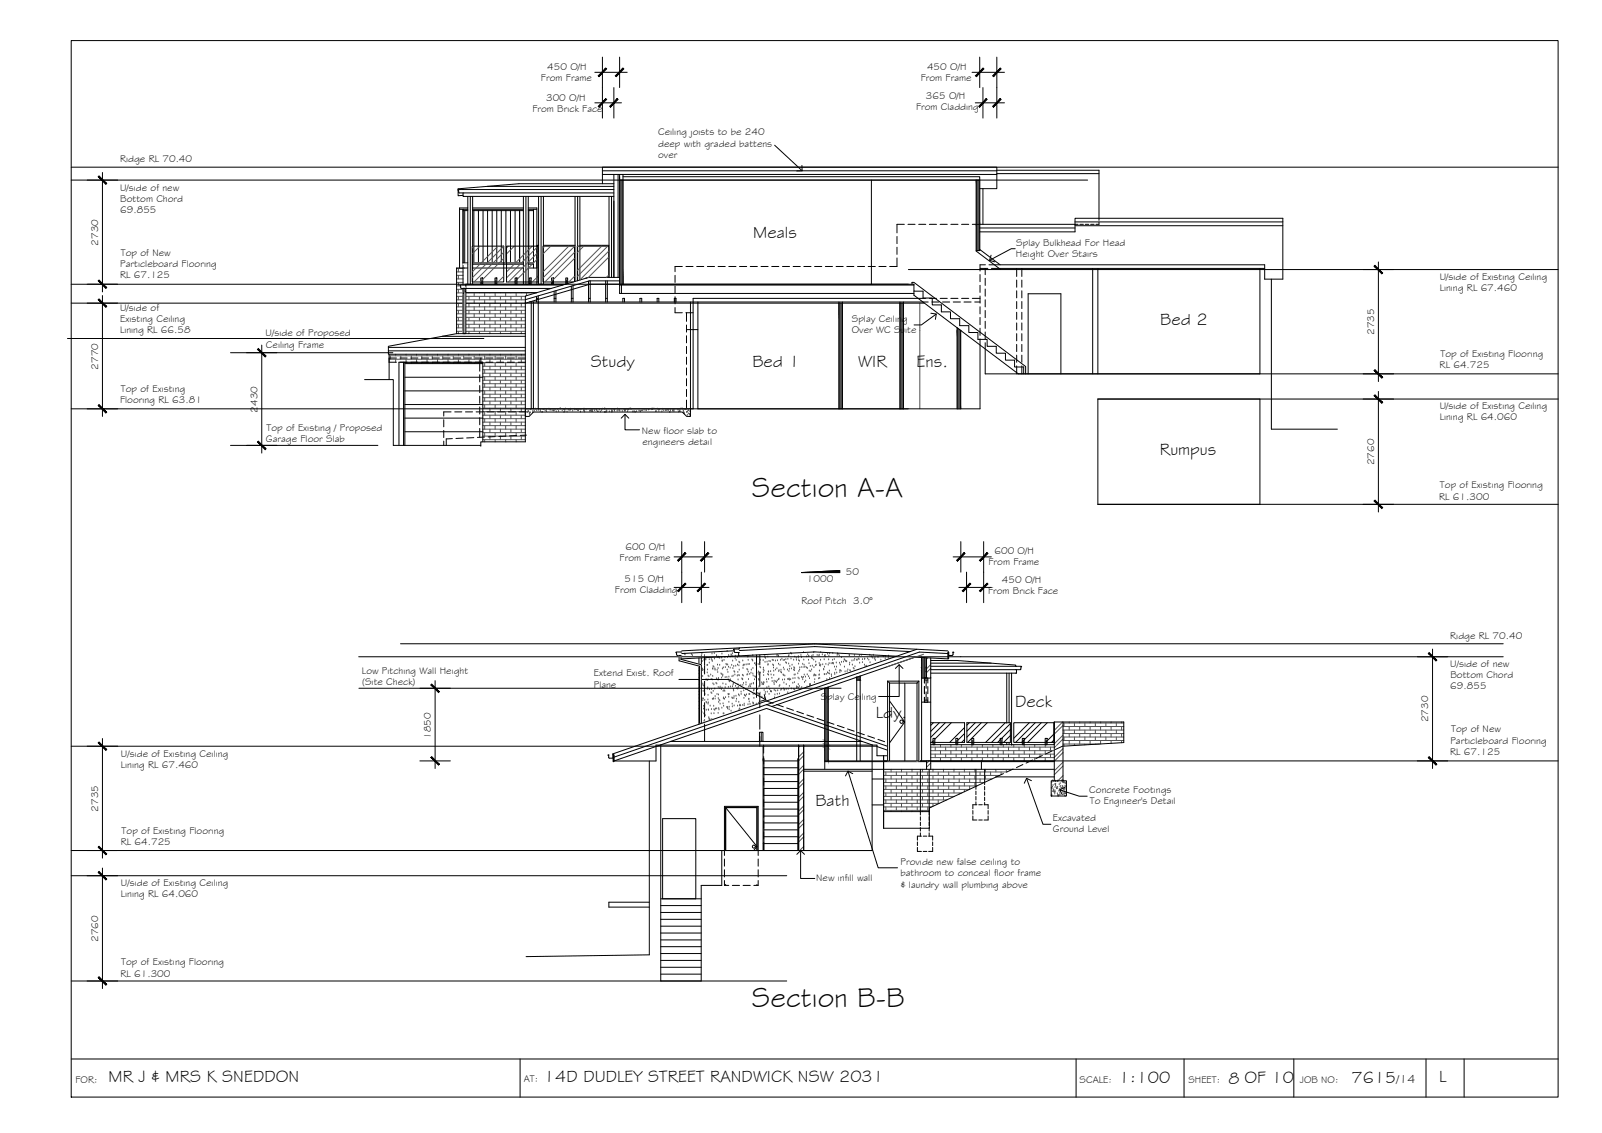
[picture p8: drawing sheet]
<svg xmlns="http://www.w3.org/2000/svg" width="420mm" height="297mm" viewBox="0 0 420 297" stroke-linecap="round" stroke-linejoin="round" font-family="sans-serif">
<defs><g id="words">
<g font-size="7.5">
<text x="197.2" y="130.2">Section A-A</text>
<text x="197.2" y="264.1">Section B-B</text>
</g>
<g font-size="4.5">
<text x="197.5" y="62.5">Meals</text>
<text x="304.3" y="85.2">Bed 2</text>
<text x="154.9" y="96.1">Study</text>
<text x="197.3" y="96.1">Bed 1</text>
<text x="225.1" y="96.1">WIR</text>
<text x="240.4" y="96.1">Ens.</text>
<text x="304.2" y="119.2">Rumpus</text>
<text x="266.2" y="185.4">Deck</text>
<text x="229.7" y="188.3">Ldy.</text>
<text x="213.9" y="211.3">Bath</text>
<text x="28.5" y="283.7">MR J &amp; MRS K SNEDDON</text>
<text x="142.6" y="283.7">14D DUDLEY STREET RANDWICK NSW 2031</text>
<text x="293.4" y="284">1:100</text>
<text x="322.2" y="284.2">8 OF 10</text>
<text x="354.5" y="283.8">7615</text>
<text x="377.4" y="283.8">L</text>
</g>
<text font-size="3.2" x="366.3" y="283.8">/14</text>
<g font-size="2.6">
<text x="141.9" y="21.3">From Frame</text>
<text x="143.5" y="18.4">450 O/H</text>
<text x="241.5" y="21.3">From Frame</text>
<text x="243.1" y="18.4">450 O/H</text>
<text x="139.6" y="29.3">From Brick Face</text>
<text x="143.2" y="26.4">300 O/H</text>
<text x="240.2" y="28.9">From Cladding</text>
<text x="242.8" y="26">365 O/H</text>
<text x="172.6" y="35.5">Ceiling joists to be 240</text>
<text x="172.6" y="38.4">deep with graded battens</text>
<text x="172.6" y="41.3">over</text>
<text x="31.5" y="42.3">Ridge RL 70.40</text>
<text x="31.5" y="49.9">U/side of new</text>
<text x="31.5" y="52.9">Bottom Chord</text>
<text x="31.5" y="55.8">69.855</text>
<text x="25.7" y="64.4" transform="rotate(-90 25.7 64.4)">2730</text>
<text x="266.5" y="64.4">Splay Bulkhead For Head</text>
<text x="31.5" y="70">Particleboard Flooring</text>
<text x="31.7" y="67">Top of New</text>
<text x="266.4" y="67.3">Height Over Stairs</text>
<text x="31.5" y="72.9">RL 67.125</text>
<text x="377.6" y="73.4">U/side of Existing Ceiling</text>
<text x="377.6" y="76.3">Lining RL 67.460</text>
<text x="31.5" y="81.5">U/side of</text>
<text x="31.5" y="87.4">Lining RL 66.58</text>
<text x="31.5" y="84.5">Existing Ceiling</text>
<text x="69.7" y="88.2">U/side of Proposed</text>
<text x="223.4" y="87.3">Over WC Suite</text>
<text x="223.4" y="84.4">Splay Ceiling</text>
<text x="360.4" y="87.8" transform="rotate(-90 360.4 87.8)">2735</text>
<text x="69.8" y="91.2">Ceiling Frame</text>
<text x="377.8" y="93.5">Top of Existing Flooring</text>
<text x="25.7" y="96.9" transform="rotate(-90 25.7 96.9)">2770</text>
<text x="377.6" y="96.4">RL 64.725</text>
<text x="31.5" y="105.7">Flooring RL 63.81</text>
<text x="31.7" y="102.8">Top of Existing</text>
<text x="377.6" y="107.3">U/side of Existing Ceiling</text>
<text x="67.6" y="108.2" transform="rotate(-90 67.6 108.2)">2430</text>
<text x="69.9" y="113">Top of Existing / Proposed</text>
<text x="168.4" y="113.7">New floor slab to</text>
<text x="377.6" y="110.2">Lining RL 64.060</text>
<text x="69.8" y="115.9">Garage Floor Slab</text>
<text x="168.5" y="116.6">engineers detail</text>
<text x="360.4" y="122" transform="rotate(-90 360.4 122)">2760</text>
<text x="377.5" y="131">RL 61.300</text>
<text x="377.7" y="128.1">Top of Existing Flooring</text>
<text x="162.5" y="147.1">From Frame</text>
<text x="164.1" y="144.2">600 O/H</text>
<text x="259.2" y="148.2">From Frame</text>
<text x="260.8" y="145.3">600 O/H</text>
<text x="161.3" y="155.6">From Cladding</text>
<text x="163.8" y="152.6">515 O/H</text>
<text x="211.6" y="152.7">1000</text>
<text x="221.9" y="150.7">50</text>
<text x="259.1" y="155.7">From Brick Face</text>
<text x="262.8" y="152.8">450 O/H</text>
<text x="210.2" y="158.5">Roof Pitch 3.0°</text>
<text x="380.4" y="167.5">Ridge RL 70.40</text>
<text x="94.9" y="176.6">Low Pitching Wall Height</text>
<text x="95" y="179.5">(Site Check)</text>
<text x="155.7" y="177.3">Extend Exist. Roof</text>
<text x="380.4" y="174.9">U/side of new</text>
<text x="380.4" y="177.8">Bottom Chord</text>
<text x="155.8" y="180.3">Plane</text>
<text x="215.3" y="183.4">Splay Ceiling</text>
<text x="380.4" y="180.7">69.855</text>
<text x="374.6" y="189.4" transform="rotate(-90 374.6 189.4)">2730</text>
<text x="113" y="193.8" transform="rotate(-90 113 193.8)">1850</text>
<text x="380.4" y="197.8">RL 67.125</text>
<text x="380.4" y="194.9">Particleboard Flooring</text>
<text x="380.6" y="192">Top of New</text>
<text x="31.7" y="201.3">Lining RL 67.460</text>
<text x="31.7" y="198.4">U/side of Existing Ceiling</text>
<text x="285.7" y="207.8">Concrete Footings</text>
<text x="25.7" y="212.8" transform="rotate(-90 25.7 212.8)">2735</text>
<text x="276.1" y="215.2">Excavated</text>
<text x="285.8" y="210.7">To Engineer's Detail</text>
<text x="31.7" y="221.5">RL 64.725</text>
<text x="31.9" y="218.5">Top of Existing Flooring</text>
<text x="276.2" y="218.1">Ground Level</text>
<text x="236.2" y="226.8">Provide new false ceiling to</text>
<text x="31.7" y="232.4">U/side of Existing Ceiling</text>
<text x="214.1" y="231">New infill wall</text>
<text x="236.2" y="229.8">bathroom to conceal floor frame</text>
<text x="236.2" y="232.7">&amp; laundry wall plumbing above</text>
<text x="31.7" y="235.3">Lining RL 64.060</text>
<text x="25.7" y="246.9" transform="rotate(-90 25.7 246.9)">2760</text>
<text x="31.6" y="256">RL 61.300</text>
<text x="31.8" y="253.1">Top of Existing Flooring</text>
<text x="19.8" y="283.8">FOR:</text>
<text x="137.4" y="283.7">AT:</text>
<text x="283.1" y="284">SCALE:</text>
<text x="311.7" y="284">SHEET:</text>
<text x="340.9" y="284">JOB NO:</text>
</g>
</g></defs>
<!-- layer: HATCH -->
<g fill="none" stroke="#545454" stroke-width=".26">
<path d="M119.7 70.4h1.7M119.7 71.3h1.7M119.7 72.2h1.7M119.7 73.1h1.7M119.7 74h1.7M119.7 74.9h1.1M119.7 75.9h1.7M119.7 76.8h1.7M119.7 77.7h1.7M119.7 78.6h1.7M119.7 79.5h1.7M120.2 70.4v.9"/>
<path d="M120.2 72.2v.9M120.2 74v.9M120.2 75.9v.9M120.2 77.7v.9M120.2 79.5v.9M122.2 76.8h18.4M122.2 77.7h15.6M122.2 78.6h15.6M122.2 79.5h15.6M123 76.7v.1M123 77.7v.9M123 79.5v.9"/>
<path d="M124.3 64.5l-.4 .5M124.4 78.6v.9M124.4 76.8v.9M125.7 76.7v.1M125.7 77.7v.9M125.7 79.5v.9M125.9 64.5l-2 2.1M127.1 78.6v.9M127.1 76.8v.9M128.5 76.7v.1M128.5 77.7v.9M128.5 79.5v.9"/>
<path d="M129.9 78.6v.9M129.9 76.8v.9M130.6 64.5l-6.7 6.8M131.2 76.7v.1M131.2 77.7v.9M131.2 79.5v.9M132.1 72.4l-1.5 1.5M132.1 64.6l-8.2 8.2M132.1 66.2l-7.8 7.7M132.1 67.7l-6.2 6.2M132.6 78.6v.9M132.6 76.8v.9"/>
<path d="M133.3 64.5l-.5 .5M134 76.7v.1M134 77.7v.9M134 79.5v.9M134.9 64.5l-2.1 2.1M135.4 78.6v.9M135.4 76.8v.9M136.7 76.7v.1M136.7 77.7v.9M136.7 79.5v.9M138.1 76.8v.7M139.5 76.7v.1"/>
<path d="M139.6 64.5l-6.8 6.8M141.1 72.4l-1.5 1.5M141.1 64.6l-8.3 8.2M141.1 66.2l-7.8 7.7M141.1 67.7l-6.2 6.2M142.9 64.5l-.5 .5M144.4 64.5l-2 2.1M149.2 64.5l-6.8 6.8M150.7 72.4l-1.5 1.5M150.7 64.6l-8.3 8.2M150.7 66.2l-7.8 7.7M150.7 67.7l-6.2 6.2"/>
<path d="M151.5 64.5l-.1 .1M153.1 64.5l-1.7 1.7M157.8 64.5l-6.4 6.4M159.4 64.5l-8 8M159.7 72.1l-.7 .6M159.7 65.8l-7.7 7.6M159.7 67.4l-5.4 5.4M102.1 94.2h35.7M102.1 93.3h35.7M102.4 93.3v.9M103.8 92.9v.4M103.8 94.2v.8"/>
<path d="M105.1 93.3v.9M105.8 95.1h32M106.5 92.9v.4M106.5 94.2v.9M107.9 93.3v.9M107.9 95.1v.2M109.2 92.9v.4M109.2 94.2v.9M110.6 93.3v.9M110.6 95.1v.2M112 92.9v.4M112 94.2v.9"/>
<path d="M113.4 93.3v.9M113.4 95.1v.2M114.8 92.9v.4M114.8 94.2v.9M116.1 93.3v.9M116.1 95.1v.2M117.5 92.9v.4M117.5 94.2v.9M118.9 93.3v.9M118.9 95.1v.2M119.7 80.4h1.7M119.7 81.4h1.7"/>
<path d="M119.7 82.3h1.7M119.7 83.2h1.7M119.7 84.1h1.7M119.7 85h1.7M119.7 86h1.7M119.7 86.9h1.7M120.2 81.4v.9M120.2 83.2v.9M120.2 85v1M120.2 86.9v.6M120.2 92.9v.4M120.2 94.2v.9"/>
<path d="M121.6 93.3v.9M121.6 95.1v.2M122.2 80.4h15.6M122.2 81.4h15.6M122.2 82.3h15.6M122.2 83.2h15.6M122.2 84.1h15.6M122.2 85h15.6M122.2 86h15.6M122.2 86.9h15.5M123 81.4v.9M123 83.2v.9"/>
<path d="M123 85v1M123 86.9v.6M123 92.9v.4M123 94.2v.9M124.4 93.3v.9M124.4 80.4v1M124.4 82.3v.9M124.4 84.1v.9M124.4 86v.9M124.4 95.1v.2M125.7 81.4v.9M125.7 83.2v.9"/>
<path d="M125.7 85v1M125.7 86.9v.6M125.7 92.9v.4M125.7 94.2v.9M126.6 96h11.2M126.6 96.9h11.2M126.6 97.8h11.2M126.6 98.8h11.2M126.6 99.7h11.2M127.1 80.4v1M127.1 82.3v.9M127.1 84.1v.9"/>
<path d="M127.1 86v.9M127.1 93.3v.9M127.1 95.1v.9M127.1 96.9v.9M127.1 98.8v.9M128.5 81.4v.9M128.5 83.2v.9M128.5 85v1M128.5 86.9v.6M128.5 92.9v.4M128.5 94.2v.9M128.5 96v.9"/>
<path d="M128.5 97.8v1M128.5 99.7v.9M129.9 80.4v1M129.9 82.3v.9M129.9 84.1v.9M129.9 86v.9M129.9 93.3v.9M129.9 95.1v.9M129.9 96.9v.9M129.9 98.8v.9M131.2 81.4v.9M131.2 83.2v.9"/>
<path d="M131.2 85v1M131.2 86.9v.6M131.2 92.9v.4M131.2 94.2v.9M131.2 96v.9M131.2 97.8v1M131.2 99.7v.9M132.6 80.4v1M132.6 82.3v.9M132.6 84.1v.9M132.6 86v.9M132.6 93.3v.9"/>
<path d="M132.6 95.1v.9M132.6 96.9v.9M132.6 98.8v.9M134 81.4v.9M134 83.2v.9M134 85v1M134 86.9v.6M134 92.9v.4M134 94.2v.9M134 96v.9M134 97.8v1M134 99.7v.9"/>
<path d="M135.4 80.4v1M135.4 82.3v.9M135.4 84.1v.9M135.4 86v.9M135.4 93.3v.9M135.4 95.1v.9M135.4 96.9v.9M135.4 98.8v.9M136.7 81.4v.9M136.7 83.2v.9M136.7 85v1M136.7 86.9v.6"/>
<path d="M136.7 92.9v.4M136.7 94.2v.9M136.7 96v.9M136.7 97.8v1M136.7 99.7v.9M126.6 114.3h11.2M126.6 100.6h11.2M126.6 101.5h11.2M126.6 102.4h11.2M126.6 103.3h11.2M126.6 104.3h11.2M126.6 105.2h11.2"/>
<path d="M126.6 106.1h11.2M126.6 107h11.2M126.6 107.9h11.2M126.6 108.9h11.2M126.6 109.8h11.2M126.6 110.7h11.2M126.6 111.6h11.2M126.6 112.5h11.2M126.6 113.4h11.2M126.6 115.3h11.2M127.1 100.6v.9M127.1 102.4v.9"/>
<path d="M127.1 104.3v.9M127.1 106.1v.9M127.1 107.9v1M127.1 109.8v.9M127.1 111.6v.9M127.1 113.4v.9M127.1 115.3v.5M128.5 107v.9M128.5 101.5v.9M128.5 103.3v1M128.5 105.2v.9M128.5 108.9v.9"/>
<path d="M128.5 110.7v.9M128.5 112.5v.9M128.5 114.3v1M129.9 100.6v.9M129.9 102.4v.9M129.9 104.3v.9M129.9 106.1v.9M129.9 107.9v1M129.9 109.8v.9M129.9 111.6v.9M129.9 113.4v.9M129.9 115.3v.5"/>
<path d="M131.2 107v.9M131.2 101.5v.9M131.2 103.3v1M131.2 105.2v.9M131.2 108.9v.9M131.2 110.7v.9M131.2 112.5v.9M131.2 114.3v1M132.6 114.3h.1M132.6 100.6v.9M132.6 102.4v.9M132.6 104.3v.9"/>
<path d="M132.6 106.1v.9M132.6 107.9v1M132.6 109.8v.9M132.6 111.6v.9M132.6 113.4v.9M132.6 115.3v.5M134 107v.9M134 101.5v.9M134 103.3v1M134 105.2v.9M134 108.9v.9M134 110.7v.9"/>
<path d="M134 112.5v.9M134 114.3v1M135.4 100.6v.9M135.4 102.4v.9M135.4 104.3v.9M135.4 106.1v.9M135.4 107.9v1M135.4 109.8v.9M135.4 111.6v.9M135.4 113.4v.9M135.4 115.3v.5M136.7 107v.9"/>
<path d="M136.7 101.5v.9M136.7 103.3v1M136.7 105.2v.9M136.7 108.9v.9M136.7 110.7v.9M136.7 112.5v.9M136.7 114.3v1M137.8 108.4h.1M137.8 107.6h.1M137.8 109h.1M138.3 108.1h.1M138.5 107.8l.1-.1z"/>
<path d="M138.5 108h.1M138.8 108.5h.1M138.9 108.7h.1M138.9 108l.1 .2h-.2zM139.1 108.3h.1M139.1 107.4h.1M139.7 108.2h.1M139.7 107.8h.1M140.1 107.8h.1M140.4 107.2h.1M140.8 107.7h.1M141.2 107.6h.1"/>
<path d="M141.7 107.9h.1M141.7 107.6h.1M142.2 108h.1M142.4 107.2h.2M142.7 107.3h.1M143 107.7h.1M143.3 107.4h.1M143.3 107.9h.1M144 107.3h.1M144.2 107.2h.2M144.3 107.6h.1M144.8 107.6h.1"/>
<path d="M145.1 107.7l.2-.2v.2zM145.6 107.4h.1M145.9 107.9h.1M146.3 107.4h.1M146.5 107.9h.1M146.9 107.2h.1M147.5 107.7h.1M147.8 108l.2-.1v.1M147.9 107.4l.2-.1zM148.2 107.9h.1M148.3 107.2h.1M148.7 108h.1"/>
<path d="M149.1 107.5h.1M149.5 107.7h.1M149.5 107.2h.1M149.7 107.3h.1M149.7 107.4h.1M150.2 107.8h.1M150.7 107.3h.1M150.8 107.5h.1M151 107.4h.1M151.3 107.2l-.1 .2zM151.5 107.6l.2-.1zM151.7 107.5h.1"/>
<path d="M152.1 107.4h.1M152.2 108h.1M152.4 107.4h.1M153.2 107.3h.1M153.2 107.4v.2l-.1-.1zM153.2 107.9h.1M153.3 108h.1M153.7 107.5h.1M154.7 107.8h.1M154.8 107.7h.1M155 107.6l-.1 .1zM155.1 107.5h.1"/>
<path d="M155.2 107.8l.2-.1-.1 .2zM155.4 107.6h.1M155.9 107.7h.1M156.4 107.5h.1M156.4 107.6h.1M156.8 107.7l-.1 .2zM157.3 107.5h.1M157.5 108h.1M157.8 107.6h.1M158 107.3h.1M158.6 107.3h.1M158.6 107.2h.1"/>
<path d="M158.6 107.9l-.1 .1 .2-.1M158.8 108l.2-.1zM159 107.8h.1M159.1 107.7h.1M159.8 108h.1M160.5 108h.1M160.5 107.5h.1M160.5 107.8h.1M161 107.2l.2 .1v-.1M161.1 107.8h.1M161.2 107.8h.1M161.8 107.8h.1"/>
<path d="M162 107.2h.1M162.1 107.6h.1M162.4 107.6h.1M162.6 107.8h.1M163.2 107.9h.1M163.7 107.4h.1M163.9 107.5v.3l-.2-.1zM164 107.6h.1M164.4 107.3h.1M164.6 107.9h.1M164.6 107.4l.2-.1zM165 107.2h.1"/>
<path d="M165.3 107.2h.1M165.5 107.3h.1M165.9 108h.1M166.3 108h.1M166.3 107.9h.1M166.5 108h.2M166.9 107.9h.1M167.6 107.8h.1M167.9 107.8h.1M168 107.9h.1M168.3 107.6l.2-.1-.1 .2zM168.9 107.6h.1"/>
<path d="M169.5 107.6h.1M169.5 107.7h.1M170.1 107.5h.1M170.2 107.4h.1M170.9 107.4h.1M171 107.2h.1M171.1 107.4h.1M171.5 107.2h.1M171.9 107.8l.2-.1zM172.4 107.3h.1M172.8 107.9h.1M172.9 107.2l-.2 .2 .2-.2"/>
<path d="M173.6 107.9h.1M173.7 107.3h.1M174.1 107.7h.1M174.7 107.4l-.1 .1zM175.1 107.4h.1M175.2 107.7h.1M175.4 107.5h.1M175.6 108h.1M175.8 107.6h.1M176.5 107.4h.1M176.5 107.6l-.1 .1zM176.7 107.4h.1"/>
<path d="M176.8 107.9h.1M176.8 107.5h.1M177.7 107.2h.2M177.8 107.5h.1M178 108h.1M178.3 107.7h.1M178.3 107.7l-.1 .2zM178.4 107.3h.1M178.6 107.2h.1M179 107.2h.1M179.2 107.5h.1M179.2 108.2l.2-.1v.2z"/>
<path d="M179.2 107.9h.1M179.3 108.1h.1M179.5 108.6h.1M179.7 107.4h.1M179.8 107.2l-.2 .1 .3 .1v-.2M180 107.3h.1M180.2 107.9l-.2 .1zM180.3 108.9h.1M180.3 108h.1M180.5 107.6h.1M180.5 108.5h.1M180.6 107.7h.1"/>
<path d="M180.8 108.6h.1M180.9 108.8h.1M180.9 109.1l-.1 .1M180.9 109.1v.1M180.9 107.9h.1M179.5 171.5h.1M179.7 171.7h.1M181.3 171.6h.1M181.6 171.9h.1M183.3 174.8h.6M183.3 175.7h.6M183.3 176.6h.6"/>
<path d="M183.3 177.6h.6M183.3 178.5h.6M183.3 179.4h.6M183.6 175.4h.1M183.6 174.4h.1M183.7 179.5h.1M183.9 171.9h.1M184.1 179.5h.1M184.1 171.5h.1M184.2 173.4h.1M184.2 175.4h.1M184.2 175.8h.1"/>
<path d="M184.3 177.3h.1M184.3 179.3h.1M184.4 175.7h.1M184.4 179.7h.1M184.6 179.9h.1M184.6 173.1h.1M184.7 176.3h.1M184.7 175.7h.1M184.8 171.9h.1M185 172.8h.1M185.1 173h.1M185.2 178.3h.1"/>
<path d="M185.2 178.2h.1M185.4 172.5h.1M185.4 174.5h.1M185.5 176.4h.1M185.6 178.4h.1M185.6 175.6h.1M185.6 174.4h.1M185.7 178.2h.1M185.7 177.2h.1M185.9 177.4h.1M186 172.9h.1M186 173.8h.1"/>
<path d="M186.4 177h.1M186.5 178.1h.1M186.5 172.9h.1M186.7 171.4h.1M186.7 173.1h.1M186.8 173.4h.1M186.8 178.2h.1M186.9 175.4h.1M186.9 177.3h.1M187 175.4h.1M187 179.3h.1M187 174.8h.1"/>
<path d="M187.2 179.5h.1M187.2 174.9h.1M187.3 171.3h.1M187.4 172.8h.1M187.5 175.4h.1M187.5 175.7h.1M187.8 179.1h.1M187.9 178h.1M187.9 171.9h.1M188 179.3h.1M188.1 175.7h.1M188.1 172.4h.1"/>
<path d="M188.2 174.4h.1M188.2 176.3h.1M188.3 178.3h.1M188.3 175.3h.1M188.3 172.3h.1M188.4 178.2h.1M188.4 177.9h.1M188.5 172.4h.1M188.8 172.6h.1M188.8 174.4h.1M189.1 176.7h.1M189.3 177.8h.1"/>
<path d="M189.3 172.5h.1M189.3 176.8h.1M189.3 171.5h.1M189.4 173.4h.1M189.4 173.2h.1M189.5 175.4h.1M189.5 177.3h.1M189.6 177h.1M189.6 179.3h.1M189.7 175.1h.1M189.9 173.1h.1M190.1 172.4h.1"/>
<path d="M190.2 177.6h.1M190.2 175h.1M190.4 179.5h.1M190.4 174.2h.1M190.6 174.3h.1M190.6 177.6h.1M190.7 175.7h.1M190.7 170.8h.1M190.8 172.4h.1M190.8 174.3h.1M190.9 176.3h.1M191 178.2h.1"/>
<path d="M191.1 174.9h.1M191.1 171.9h.1M191.2 177.5h.1M191.2 178.6h.1M191.4 178.7h.1M191.5 172.2h.1M191.5 175.1h.1M191.5 178.2h.1M191.7 171.7h.1M191.9 174.4h.1M191.9 171.8h.1M192 177.4h.1"/>
<path d="M192 172.2h.1M192.1 171.4h.1M192.2 173.3h.1M192.2 175.3h.1M192.3 179.5h.1M192.3 177.2h.1M192.3 179.2h.1M192.4 174.7h.1M192.5 176.1h.1M192.7 176.2h.1M192.7 177h.1M192.8 172.7h.1"/>
<path d="M192.9 172h.1M192.9 179.9h.1M193 174.7h.1M193.1 173.1h.1M193.4 172.4h.1M193.4 177.2h.1M193.4 174.3h.1M193.5 176.3h.1M193.6 179.5h.1M193.6 178.3h.1M193.6 177.1h.1M193.8 174.6h.1"/>
<path d="M193.8 173.6h.1M193.9 175.7h.1M193.9 177.2h.1M194 173.8h.1M194.3 179.7h.1M194.6 178h.1M194.7 178.2h.1M194.7 177.1h.1M194.8 178.2h.1M194.8 173.3h.1M194.8 179.7h.1M194.9 175.3h.1"/>
<path d="M194.9 174.6h.1M194.9 177.2h.1M195 179.2h.1M195.1 174.4h.1M195.2 174.4h.1M195.7 179.6h.1M195.7 179h.1M195.7 174.3h.1M195.9 177h.1M195.9 175.5h.1M196.1 176.9h.1M196.1 175.7h.1"/>
<path d="M196.1 172.3h.1M196.2 174.2h.1M196.2 172.1h.1M196.2 173.1h.1M196.2 176.2h.1M196.3 178.2h.1M196.5 174.2h.1M196.6 176.8h.1M196.7 179.9h.1M196.7 179.5h.1M197 176.5h.1M197 179.4h.1"/>
<path d="M197 175.7h.1M197.2 173h.1M197.4 173.2h.1M197.4 173.3h.1M197.4 171.9h.1M197.4 176.7h.1M197.5 175.3h.1M197.5 177.2h.1M197.6 179.3h.1M197.6 179.2h.1M197.9 178.2h.1M197.9 174h.1"/>
<path d="M198 177.4h.1M198.2 177.6h.1M198.2 174.4h.1M198.3 174h.1M198.4 179.2h.1M198.4 173.9h.1M198.8 172.2h.1M198.8 174.2h.1M198.8 176.5h.1M198.9 176.2h.1M199 178.1h.1M199.1 176.9h.1"/>
<path d="M199.1 178.4h.1M199.2 173.8h.1M199.3 174.9h.1M199.4 176.4h.1M199.4 173.1h.1M199.5 175.1h.1M199.8 179h.1M199.9 179.5h.1M200.1 179.3h.1M200.2 173.2h.1M200.2 176.3h.1M200.2 175.7h.1"/>
<path d="M200.2 175.2h.1M200.2 179.5h.1M200.3 177.1h.1M200.3 179h.1M200.3 179.1h.1M200.4 175.9h.1M200.6 171.9h.1M200.6 172.4h.1M200.6 173.6h.1M200.8 172.6h.1M201 178.2h.1M201.1 178.9h.1"/>
<path d="M201.2 173.6h.1M201.4 176.8h.1M201.4 172.3h.1M201.4 174.4h.1M201.5 174.2h.1M201.5 176.2h.1M201.6 177h.1M201.6 178.1h.1M201.6 176.2h.1M201.7 173.4h.1M202 173.5h.1M202.1 176.1h.1"/>
<path d="M202.2 176.9h.1M202.4 177.8h.1M202.5 178.7h.1M202.6 173.1h.1M202.7 174.3h.1M202.8 173.2h.1M202.9 175.1h.1M202.9 174.5h.1M202.9 177.1h.1M202.9 176h.1M203 179h.1M203 178.6h.1"/>
<path d="M203 179.5h.1M203.4 173.3h.1M203.4 175.7h.1M203.5 178.7h.1M203.7 178.9h.1M203.7 171.8h.1M203.8 175.3h.1M203.9 178.5h.1M203.9 173.2h.1M204 171.8h.1M204.1 172.2h.1M204.2 174.1h.1"/>
<path d="M204.2 172h.1M204.2 178.2h.1M204.2 176.1h.1M204.3 178h.1M204.3 175.8h.1M204.4 180h.1M204.5 179.7h.1M204.6 174.4h.1M204.7 173.1h.1M204.8 176.2h.1M204.8 175.7h.1M205 176.4h.1"/>
<path d="M205.1 172.8h.1M205.2 178.3h.1M205.4 176.9h.1M205.4 173.2h.1M205.5 175.1h.1M205.5 177.1h.1M205.6 179.1h.1M205.7 175.6h.1M205.7 173.1h.1M205.8 178.2h.1M205.8 177.2h.1M206.1 173.8h.1"/>
<path d="M206.1 172.9h.1M206.2 179.5h.1M206.3 173.9h.1M206.5 175.7h.1M206.6 178.1h.1M206.6 172.9h.1M206.8 172.1h.1M206.8 174.1h.1M206.8 178.2h.1M206.9 176h.1M206.9 171.8h.1M207 178h.1"/>
<path d="M207 180h.1M207 175.4h.1M207 178.3h.1M207.1 174.7h.1M207.4 178.2h.1M207.4 171.3h.1M207.5 172.8h.1M207.6 175.4h.1M207.6 171.4h.1M207.7 174.4h.1M207.9 179.1h.1M208 177.9h.1"/>
<path d="M208.2 173.1h.1M208.2 175.7h.1M208.2 175h.1M208.3 177h.1M208.4 179h.1M208.4 175.8h.1M208.4 175.3h.1M208.5 172.2h.1M208.5 177.9h.1M208.5 176.9h.1M208.8 172.6h.1M208.9 173.1h.1"/>
<path d="M209.2 176.6h.1M209.3 177.8h.1M209.4 172.5h.1M209.4 179.5h.1M209.4 172.1h.1M209.5 174.1h.1M209.5 173.2h.1M209.5 176.1h.1M209.6 178h.1M209.6 180h.1M209.7 173.3h.1M209.7 175.7h.1"/>
<path d="M209.8 175.1h.1M210.1 171.8h.1M210.2 172.4h.1M210.2 177.6h.1M210.3 175h.1M210.4 177.8h.1M210.5 178.2h.1M210.5 174.2h.1M210.7 177.6h.1M210.7 171.1h.1M210.8 173.1h.1M210.9 175h.1"/>
<path d="M210.9 174.4h.1M210.9 177h.1M211 178.9h.1M211.1 174.9h.1M211.3 177.5h.1M211.3 178.6h.1M211.5 175.1h.1M211.6 172.2h.1M211.7 176.9h.1M211.7 175.3h.1M211.8 171.7h.1M212.1 173.1h.1"/>
<path d="M212.1 177.4h.1M212.1 172.1h.1M212.1 172h.1M212.2 174h.1M212.2 176h.1M212.3 177.9h.1M212.3 179.5h.1M212.4 179.9h.1M212.5 174.7h.1M212.5 179.7h.1M212.5 179.5h.1M212.6 176.1h.1"/>
<path d="M212.9 175.6h.1M212.9 172.6h.1M212.9 172h.1M213 174.6h.1M213 172.8h.1M213.2 171.8h.1M213.3 171.1h.1M213.4 173.1h.1M213.5 177.2h.1M213.5 175h.1M213.5 177h.1M213.6 178.9h.1"/>
<path d="M213.6 177h.1M213.7 178.2h.1M213.8 177.2h.1M213.9 174.5h.1M213.9 173.6h.1M214 177.2h.1M214.1 174.4h.1M214.3 171.8h.1M214.7 178h.1M214.8 172h.1M214.8 177.1h.1M214.8 174h.1"/>
<path d="M214.8 171.8h.1M214.9 176.9h.1M214.9 175.9h.1M214.9 174.5h.1M215 177.9h.1M215.1 174.7h.1M215.2 173.1h.1M215.3 174.4h.1M215.3 171.1h.1M215.7 171.7h.1M215.8 174.3h.1M216 175.5h.1"/>
<path d="M216 175.6h.1M216.2 173h.1M216.2 176.9h.1M216.2 174.9h.1M216.2 172h.1M216.3 176.9h.1M216.4 171.8h.1M216.4 172.2h.1M216.6 174.2h.1M216.7 176.8h.1M216.9 178.2h.1M217 176.4h.1"/>
<path d="M217.1 171.5h.1M217.2 174.4h.1M217.2 176.6h.1M217.3 173h.1M217.4 172h.1M217.5 174h.1M217.5 175.9h.1M217.5 176.7h.1M217.6 177.9h.1M217.6 171.4h.1M218 174h.1M218 176.9h.1"/>
<path d="M218.1 177.4h.1M218.3 173.9h.1M218.4 173.1h.1M218.4 171.3h.1M218.5 173.9h.1M218.5 174.1h.1M218.8 172.9h.1M218.9 174.9h.1M218.9 176.5h.1M218.9 176.8h.1M219.2 175.6h.1M219.3 173.8h.1"/>
<path d="M219.4 174.9h.1M219.4 176.4h.1M219.6 171.8h.1M219.7 171.4h.1M219.8 171.6h.1M220.1 171.9h.1M220.2 173.9h.1M220.2 175.8h.1M220.3 176.3h.1M220.4 174.4h.1M220.4 175.8h.1M220.6 176h.1"/>
<path d="M220.7 173.6h.1M220.7 172.4h.1M221.2 173.6h.1M221.4 172.9h.1M221.5 174.9h.1M221.5 173.1h.1M221.6 176.1h.1M221.7 173.3h.1M221.9 173.5h.1M222.1 173.5h.1M222.2 176.1h.1M222.4 175.6h.1"/>
<path d="M222.7 171.8h.1M222.8 171.9h.1M222.8 174.3h.1M222.8 173.9h.1M222.9 175.8h.1M223 176h.1M223.4 173.3h.1M223.5 174.4h.1M223.8 175.2h.1M224 173.2h.1M224 175.4h.1M224.1 171.8h.1"/>
<path d="M224.2 172.8h.1M224.2 174.8h.1M224.7 173.1h.1M224.8 173.1h.1M225.1 172.8h.1M225.3 172.9h.1M225.4 171.9h.1M225.5 173.9h.1M225.9 171.8h.1M226.2 172.9h.1M226.2 173.7h.1M226.7 172.8h.1"/>
<path d="M226.7 174.4h.1M226.8 172.8h.1M226.9 174.8h.1M227.2 174.7h.1M227.5 172.7h.1M227.9 173.1h.1M228.1 171.8h.1M228.2 173.8h.1M228.5 172.2h.1M228.7 172.3h.1M228.9 172.6h.1M229.1 171.8h.1"/>
<path d="M229.4 172.8h.1M229.5 172.5h.1M229.6 173.2h.1M230.3 172.4h.1M231 173.1h.1M231.7 172.2h.1M232.2 172.7h.1M232.2 172.1h.1M233 172.6h.1M233 172h.1M242.2 171.5l-9.6 3.3M243.3 172.5l-.3 .3"/>
<path d="M244.1 177.8h.1M244.1 174.2l-1.1 1.1M244.1 175.2l-1.1 1.1M183.3 180.3h.6M183.3 181.2h.6M183.3 182.1h.6M183.3 183h.6M183.3 184h.6M183.3 184.9h.6M183.3 185.8h.6M183.4 182.9h.1M183.6 180.7h.1"/>
<path d="M183.6 183.1h.1M183.7 183.3h.1M183.8 184.6h.1M184 189h.1M184.1 186.8h.1M184.2 183.2h.1M184.3 183.7h.1M184.4 181.3h.1M184.5 183.2h.1M184.5 185.9h.1M184.5 185.2h.1M184.6 187.1h.1"/>
<path d="M184.7 189.1h.1M184.7 181h.1M184.8 188.9h.1M184.8 183.6h.1M184.9 182.1h.1M184.9 187.6h.1M185.2 184.1h.1M185.2 186.2h.1M185.4 184.3h.1M185.5 180.7h.1M185.6 180.3h.1M185.7 183.5h.1"/>
<path d="M185.7 182.3h.1M185.7 184.6h.1M185.8 184.2h.1M185.8 186.1h.1M185.8 186.2h.1M185.9 188.2h.1M186 188.5h.1M186 180.8h.1M186.1 180.8h.1M186.2 188.7h.1M186.3 185.1h.1M186.5 181.6h.1"/>
<path d="M186.5 187.1h.1M186.6 186h.1M186.6 180.8h.1M186.7 181.8h.1M186.7 188.6h.1M186.8 183.3h.1M187 183.3h.1M187.1 181.2h.1M187.1 183.2h.1M187.2 185.2h.1M187.2 187.1h.1M187.3 186h.1"/>
<path d="M187.5 180.7h.1M187.5 186.2h.1M187.6 183.3h.1M187.6 182.6h.1M187.7 185.9h.1M188 185.8h.1M188.1 182.1h.1M188.3 187h.1M188.4 180.2h.1M188.4 183.1h.1M188.4 182.2h.1M188.5 184.1h.1"/>
<path d="M188.5 185.8h.1M188.6 186.1h.1M188.6 183.6h.1M188.8 183.7h.1M188.8 180.5h.1M188.9 184.6h.1M188.9 180.1h.1M189.2 180.8h.1M189.3 185.7h.1M189.4 180.4h.1M189.6 184.5h.1M189.7 181.2h.1"/>
<path d="M189.7 187.1h.1M189.7 183.2h.1M189.8 183h.1M189.8 185.2h.1M189.9 187.1h.1M189.9 181.1h.1M190 183.3h.1M190.1 181.2h.1M190.2 180.3h.1M190.3 182.9h.1M190.7 185.5h.1M190.8 185.9h.1"/>
<path d="M190.8 185.6h.1M191 182h.1M191 180.2h.1M191.1 182.2h.1M191.1 182.8h.1M191.2 184.1h.1M191.2 182.1h.1M191.2 186.1h.1M191.2 185.4h.1M191.6 180.1h.1M191.7 186.5h.1M192 183h.1"/>
<path d="M192 184.6h.1M192.1 185.3h.1M192.1 180h.1M192.2 183.1h.1M192.3 180.8h.1M192.4 181.2h.1M192.5 183.1h.1M192.5 182.6h.1M192.5 185.1h.1M193 182.5h.1M193 184h.1M193.2 183.3h.1"/>
<path d="M193.3 180.5h.1M193.4 185.1h.1M193.5 180.7h.1M193.6 180.2h.1M193.7 182.2h.1M193.8 184.1h.1M193.8 186.1h.1M193.9 182.4h.1M194 185.1h.1M194 185.9h.1M194.1 184.9h.1M194.2 185.1h.1"/>
<path d="M194.4 181.5h.1M194.4 182h.1M194.8 184.9h.1M195.1 181.1h.1M195.1 183.1h.1M195.2 185h.1M195.2 184.6h.1M195.2 182.3h.1M195.4 182.4h.1M195.5 180.8h.1M195.5 182.6h.1M195.8 182.2h.1"/>
<path d="M196.2 184.8h.1M196.3 183.3h.1M196.4 180.1h.1M196.4 182.1h.1M196.4 183.4h.1M196.5 184h.1M196.6 182.1h.1M196.7 184.7h.1M196.9 180.1h.1M197.4 184.3h.1M197.5 184.6h.1M197.5 182h.1"/>
<path d="M197.6 184.5h.1M197.7 181.1h.1M197.7 183.1h.1M197.7 180.9h.1M198 181.9h.1M198.4 184.6h.1M198.5 181.8h.1M198.7 180.8h.1M198.8 181.8h.1M198.9 184.4h.1M198.9 182h.1M199 180.1h.1"/>
<path d="M199.1 182h.1M199.2 184h.1M199.3 181.7h.1M199.8 182.8h.1M200.4 181h.1M200.5 183h.1M200.7 181.5h.1M200.7 182h.1M200.8 183.7h.1M201.1 180.3h.1M201.2 181.5h.1M201.6 180.1h.1"/>
<path d="M201.7 182h.1M201.9 180.8h.1M202.1 181.3h.1M202.1 181.2h.1M202.3 181.4h.1M203.1 181h.1M203.1 183h.1M203.2 182.2h.1M203.4 181.2h.1M203.9 182h.1M204 181.1h.1M204.4 181.9h.1"/>
<path d="M204.8 181h.1M205 180.8h.1M205.5 180.7h.1M205.7 181h.1M205.7 180.8h.1M206.2 180.8h.1M206.6 181.6h.1M206.7 180.7h.1M207.5 180.6h.1M208.2 180.7h.1M208.4 180.9h.1M208.9 180.5h.1"/>
<path d="M208.9 180.1h.1M209.1 180.2h.1M209.5 180.4h.1M209.7 195.6l-.2 .3M210.3 180.3h.1M210.8 197.1l-1.3 1.4M210.8 198.1l-1.3 1.4M211.7 180.1h.1M243.7 199.4l-.7 .8M244.1 196.8h32.4M244.1 197.7h32.4M244.1 198.6h32.4"/>
<path d="M244.1 195.9h32.4M245.3 195.9v.9M245.3 197.7v.9M246.7 195.2v.7M246.7 196.8v.9M246.7 198.6v.9M248 195.9v.9M248 197.7v.9M249.4 195.2v.7M249.4 196.8v.9M249.4 198.6v.9M250.8 195.9v.9"/>
<path d="M250.8 197.7v.9M252.1 195.2v.7M252.1 196.8v.9M252.1 198.6v.9M253.5 195.9v.9M253.5 197.7v.9M254.9 195.2v.7M254.9 196.8v.9M254.9 198.6v.9M256.3 195.9v.9M256.3 197.7v.9M257.6 195.2v.7"/>
<path d="M257.6 196.8v.9M257.6 198.6v.9M259 195.9v.9M259 197.7v.9M260.4 195.2v.7M260.4 196.8v.9M260.4 198.6v.9M261.8 195.9v.9M261.8 197.7v.9M263.1 195.2v.7M263.1 196.8v.9M263.1 198.6v.9"/>
<path d="M264.5 195.9v.9M264.5 197.7v.9M265.9 195.2v.7M265.9 196.8v.9M265.9 198.6v.9M267.3 195.9v.9M267.3 197.7v.9M268.6 195.2v.7M268.6 196.8v.9M268.6 198.6v.9M270 195.9v.9M270 197.7v.9"/>
<path d="M271.4 198.6v.9M271.4 195.2v.7M271.4 196.8v.9M272.8 197.7v.9M272.8 195.9v.9M274.1 195.2v.7M274.1 196.8v.9M274.1 198.6v.9M275.5 195.9v.9M275.5 197.7v.9M276.9 195.6l-.4 .4M278.7 189.3l-2.2 2.2"/>
<path d="M278.8 197.3l-2.3 2.3M278.8 192.7l-2.3 2.3M278.8 196.3l-2.3 2.3M278.8 199.8l-2.3 2.3M278.8 190.2l-2.3 2.3M278.8 193.7l-1.7 1.7M278.8 189.6h15.9M278.8 190.5h15.9M278.8 191.4h15.9M278.8 192.3h15.9M278.8 193.2h15.9M278.8 194.1h15.9"/>
<path d="M278.8 195.1h9.6M279 189.6v.9M279 191.4v.9M279 193.2v.9M279 195.1v.5M280.4 189.3v.3M280.4 190.5v.9M280.4 192.3v.9M280.4 194.1v1M281.8 189.6v.9M281.8 191.4v.9M281.8 193.2v.9"/>
<path d="M281.8 195.1v.3M283.2 189.3v.3M283.2 190.5v.9M283.2 192.3v.9M283.2 194.1v1M284.5 189.6v.9M284.5 191.4v.9M284.5 193.2v.9M284.5 195.1v.2M285.9 189.3v.3M285.9 190.5v.9M285.9 192.3v.9"/>
<path d="M285.9 194.1v1M287.3 189.6v.9M287.3 191.4v.9M287.3 193.2v.9M287.3 195.1h.1M288.7 189.3v.3M288.7 190.5v.9M288.7 192.3v.9M288.7 194.1v.9M290 189.6v.9M290 191.4v.9M290 193.2v.9"/>
<path d="M291.4 189.3v.3M291.4 190.5v.9M291.4 192.3v.9M291.4 194.1v.8M292.8 189.6v.9M292.8 191.4v.9M292.8 193.2v.9M294.2 189.3v.3M294.2 190.5v.9M294.2 192.3v.9M294.2 194.1v.6M210.8 200.7l-1.3 1.3"/>
<path d="M210.8 204.2l-1.3 1.4M210.8 207.7l-1.3 1.4M210.8 211.3l-1.3 1.4M210.8 214.8l-1.3 1.4M210.8 218.4l-1.3 1.3M210.8 201.6l-1.3 1.4M210.8 205.2l-1.3 1.4M210.8 208.8l-1.3 1.3M210.8 212.3l-1.3 1.3M210.8 215.9l-1.3 1.3M210.8 219.4l-1.3 1.3M231.7 202.4h32.4"/>
<path d="M231.7 203.3h30.4M231.7 204.2h28.4M231.7 205.1h26.5M231.7 206.1h24.5M231.7 207h22.5M231.7 207.9h20.6M231.7 208.8h18.6M231.7 209.7h16.6M231.7 210.6h14.6M231.7 211.6h12.7M231.7 212.5h12M232.3 202.4v.9"/>
<path d="M232.3 204.2v.9M232.3 206.1v.9M232.3 207.9v.9M232.3 209.7v.9M232.3 211.6v.9M233.7 201.7v.7M233.7 203.3v.9M233.7 205.1v1M233.7 207v.9M233.7 208.8v.9M233.7 210.6v1M233.7 212.5v.3"/>
<path d="M235.1 202.4v.9M235.1 204.2v.9M235.1 206.1v.9M235.1 207.9v.9M235.1 209.7v.9M235.1 211.6v.9M236.4 201.7v.7M236.4 203.3v.9M236.4 205.1v1M236.4 207v.9M236.4 208.8v.9M236.4 210.6v1"/>
<path d="M236.4 212.5v.3M237.8 202.4v.9M237.8 204.2v.9M237.8 206.1v.9M237.8 207.9v.9M237.8 209.7v.9M237.8 211.6v.9M239.2 201.7v.7M239.2 203.3v.9M239.2 205.1v1M239.2 207v.9M239.2 208.8v.9"/>
<path d="M239.2 210.6v1M239.2 212.5v.3M240.6 202.4v.9M240.6 204.2v.9M240.6 206.1v.9M240.6 207.9v.9M240.6 209.7v.9M240.6 211.6v.9M241.9 201.7v.7M241.9 203.3v.9M241.9 205.1v1M241.9 207v.9"/>
<path d="M241.9 208.8v.9M241.9 210.6v1M241.9 212.5v.3M243.3 202.4v.9M243.3 204.2v.9M243.3 206.1v.9M243.3 207.9v.9M243.3 209.7v.9M243.3 211.6v.9M244.1 200.1l-1.1 1.1M244.7 201.7v.7M244.7 203.3v.9"/>
<path d="M244.7 205.1v1M244.7 207v.9M244.7 208.8v.9M244.7 210.6v.8M246.1 202.4v.9M246.1 204.2v.9M246.1 206.1v.9M246.1 207.9v.9M246.1 209.7v.9M247.4 201.7v.7M247.4 203.3v.9M247.4 205.1v1"/>
<path d="M247.4 207v.9M247.4 208.8v.9M248.8 202.4v.9M248.8 204.2v.9M248.8 206.1v.9M248.8 207.9v.9M250.2 201.7v.7M250.2 203.3v.9M250.2 205.1v1M250.2 207v.9M250.2 208.8h.1M251.6 202.4v.9"/>
<path d="M251.6 204.2v.9M251.6 206.1v.9M251.6 207.9v.3M252.9 201.7v.7M252.9 203.3v.9M252.9 205.1v1M252.9 207v.6M254.3 202.4v.9M254.3 204.2v.9M254.3 206.1v.8M255.7 201.7v.7M255.7 203.3v.9"/>
<path d="M255.7 205.1v1M257.1 202.4v.9M257.1 204.2v.9M258.4 201.7v.7M258.4 203.3v.9M259.8 202.4v.9M259.8 204.2v.2M261.2 201.8v.6M261.2 203.3v.4M262.6 202.4v.7M263.9 201.9v.5M275.7 206.7h.1"/>
<path d="M275.7 208.4v.1M275.8 208.4h-.1M275.8 208.4h.1M275.9 205.2h.1M275.9 208.7h.1M276 204.7h.1M276 206.4h.1M276.1 207.4l.2-.1-.1 .2zM276.2 206.9h.1M276.2 205.9h.1M276.2 204.7h.2M276.3 207.2h.1"/>
<path d="M276.4 207.4h.1M276.5 207.7h.1M276.6 208.2h.1M276.7 207.3h.1M276.7 206.5h.1M276.7 207.4v.3l-.2-.1zM276.7 205.6l.2-.1zM276.7 205.6h.1M276.8 204.8h.1M276.8 205.8h.1M276.9 204.9h.1M276.9 206.1h.1"/>
<path d="M276.9 204.7l-.1 .1zM277.1 206.7l.1-.1v.1M277.1 206.7h.2M277.1 206.7h.1M277.2 206.4h.1M277.3 208.1h.1M277.3 204.9h.1M277.4 204.8h.1M277.4 208.5h.1M277.4 206.4h.1M277.5 204.8h.1M277.6 208.5l-.1 .2z"/>
<path d="M277.6 208.4h.2zM277.7 207.4h.1M277.8 205.7h.1M277.8 207h.1M278 208h.1M278 207.1h.1M278 206.3h.1M278 208.4h.1M278.1 205.4h.1M278.1 207.5h.1M278.2 206.1h.1M278.2 206.6l.2-.1z"/>
<path d="M278.5 204.7h.1M278.7 207.4h.1M278.7 204.8v.2h-.1l.1-.2M278.7 204.8h.1M278.7 206.2h.1M278.7 206.5h.1M278.8 206.5h.1M278.8 207.9h.1M278.8 203.4l-1.3 1.3M278.8 200.8l-2.3 2.3M278.8 204.4l-.3 .3M278.9 204.7h.1"/>
<path d="M279 208.3h.1M279.1 207.5h.1M279.1 206.9l-.1-.2-.1 .2h.2M279.1 205.2h-.2l.2-.3v.3M279.2 208.7h.1M279.3 207.8h.1M279.3 207h.1M279.3 206.7h.1M279.3 206.1h.1M279.4 205.3h.1M279.4 206.4h.1M279.4 205.5h.1"/>
<path d="M279.4 208.7h.1M279.4 207.8v.3h-.2zM279.6 206.2h.1M279.7 207.3h.1M210.8 221.9l-1.1 1.1M210.8 222.9l-.1 .1"/>
</g>
<!-- layer: EXISTING -->
<g fill="none" stroke="#000" stroke-width=".26">
<path d="M237.2 58.8h-1.9v2.3M238.1 58.8h1.9M240.9 58.8h1.9M243.7 58.8h1.9M246.6 58.8h1.8M249.4 58.8h1.9M252.2 58.8h1.9M255 58.8h26.9M256.9 59.8h25M281.9 59.2h54.6M281.9 58.2h54.6M177 72.2v1.9"/>
<path d="M177 75v1.9M177 77.8v1.9M179 69.9h-2v1.3M179.9 69.9h1.9M181.8 79.2h61.6M182.7 69.9h1.9M183 79.2v28h74v-18.3M185.5 69.9h1.9M188.3 69.9h1.9M191.1 69.9h1.9M194 69.9h1.8M196.8 69.9h1.8"/>
<path d="M199.6 69.9h1.9M202.4 69.9h1.9M205.2 69.9h1.9M208 69.9h1.9M210.8 69.9h1.9M213.6 69.9h1.9M216.5 69.9h1.8M219.3 69.9h1.8M222.1 69.9h1.9M224.9 69.9h1.9M227.7 69.9h1.9M230.5 69.9h1.9"/>
<path d="M235.3 62v1.9M235.3 64.8v1.9M235.3 67.6v2.3h-2M242.8 78.2h-61v29M243.8 78.2h1.8M244.4 79.2h1.9M246.6 78.2h1.8M247.2 79.2h1.9M249.4 78.2h1.9M250 79.2h1.9M252.2 78.2h1.9M252.8 79.2h1.9"/>
<path d="M255 78.2h2M255.6 79.2h1.4M256.9 60.8h25v-3.6h54.6v16h-4.8v-3.8h-72.3M257 70.4h2.1M257 72v1.9M257 74.8v1.9M257 77.6v1.9M258.4 70.4v1.6M258.4 73v1.8M258.4 75.8v1.9M258.4 78.6v1.9M258.5 69.4h-1.5v1.6"/>
<path d="M260 70.4h71.7M266.6 70.4v2.1M266.6 73.4v1.9M266.6 76.2v1.9M266.6 79.1v1.8M268 70.4v2.1M268 73.4v1.9M268 76.2v1.9M268 79.1v1.8M286.6 70.4v27.6M287.9 70.4v27.6M330.4 70.4v27.6h-72v-8.2"/>
<path d="M333.4 73.2v39.3M102.1 95h1.9M104 93.9h-1.9v5.6M104.6 95v21.8M104.9 93.9h1.9M104.9 95h1.9M107.7 93.9h1.9M107.7 95h1.9M110.5 93.9h1.9M110.5 95h1.9M113.4 93.9h1.8M113.4 95h1.8"/>
<path d="M116.2 93.9h1.9M116.2 95h1.9M119 93.9h1.8M119 95h1.8M121.8 93.9h1.9M121.8 95h1.9M124.6 93.9h1.9M124.6 95h1.9M125.8 95v2.3M125.8 98.2v1.9M126.1 93.9v1.1M127.4 93.9h1.9"/>
<path d="M127.4 95h1.9M130.2 93.9h1.9M130.2 95h1.9M133 93.9h1.9M133 95h1.9M135.9 93.9h1.9M135.9 95h1.9M177 80.6v1.4h2M179.9 82h1.9M180.1 82v2.3M180.1 85.2v1.9M180.1 88v1.9"/>
<path d="M180.1 90.8v1.9M180.1 93.6v1.9M180.1 96.4v1.9M180.1 99.3v1.8M180.1 86.4h2.9M257 80.4v1.9M257 83.2v1.9M257 86v1.9M258.4 81.4v1.9M258.4 84.2v1.9M258.4 87v1.9M266.6 81.9v1.8"/>
<path d="M266.6 84.7v1.8M266.6 87.5v1.9M266.6 90.3v1.9M266.6 93.1v1.9M266.6 95.9v2.1M268 81.9v1.8M268 84.7v1.8M268 87.5v1.9M268 90.3v1.9M268 93.1v1.9M268 95.9v2.1M269.6 98v-21h8.6v21"/>
<path d="M116.4 110v1.9M116.4 112.9v1.8M116.4 115.6v1.2M118.3 108h-1.9v1.1M118.6 115l-1.6 .1v1.7M119.3 108h1.8M121.5 114.9h-1.9M122.1 108h1.8M124.3 114.7l-1.9 .1M124.9 108h1.9M125.8 101.1v1.8M125.8 103.9v1.8"/>
<path d="M125.8 106.7v1.9M125.8 109.5v1.9M125.8 112.3v2.4M127.1 114.6l-1.9 .1M127.7 108h1.9M129.9 114.5h-1.9M130.5 108h1.9M132.7 114.3l-1.9 .1M133.3 108h1.9M135.5 114.2l-1.9 .1M136.1 108h2M138.1 114.1h-1.7"/>
<path d="M180.1 102.1v1.9M180.1 104.9v2.3M287.9 104.6h42.5v27.6h-42.5zM159.7 198h-.2l.1 .1v.5M161 197.9v1.6M170.3 199.5v50.8M173.3 195.3v61.9h10.6v-25.1h5.4v-9.1h20.2v-27.7M175.9 194.4h50.2M200.3 195.3v2.1M200.3 198.4v1.9M202.8 184.4l-1.8-.6-40.3 13.8 .1 2.1h.2v-1.8h-.2v.9h-1l-.2-.2M203.7 184.7l1.7 .6"/>
<path d="M206.3 185.6l1.8 .6M209 186.5l1.7 .6M210.8 195.3v27.7h17.9v-27.7M211.6 187.4l1.8 .6M214.3 188.4l1.8 .6M216.9 189.3l1.8 .6M219.6 190.2l1.8 .6M222.3 191.1l1.7 .6M224.9 192l1.8 .6M227.6 192.9l1.8 .6M228.9 195.3l-27.9-9.6-40 13.8M230 195.7l4 1.4"/>
<path d="M230.3 193.8l1.7 .7M231.7 198.1v19M232.9 194.8l1.8 .6M233.9 198.1h-3.9v-2.8h-58v4.2h-11M234 196.1l-33-11.4-40 13.8M234.9 198.1h2.2M234.9 197.4l2.2 .7M234.9 196.4l2.2 .7M235.6 195.7l1.7 .6-.1 .2M237.1 196.5v1.6M200.3 201.2v1.9M200.3 204v1.9"/>
<path d="M200.3 206.8v1.9M200.3 209.6v1.9M200.3 212.4v1.9M200.3 215.3v1.8M200.3 218.1v1.8M228.7 211h3M228.7 204.2h3M170.3 236.5h-10.6v1.3h10.6M173.3 237.4h10.6M173.3 235.6h10.6M173.3 239.2h10.6M173.8 235.6v-21h8.7v21"/>
<path d="M190 224.3v-12.9h8.8v12.9M190 230.8v1.3h1.1M190 225.2v1.9M190 228v1.9M192.1 232.1h1.9M194.9 232.1h1.9M198.8 230.8v1.3h-1.1M198.8 225.2v1.9M198.8 228v1.9M200.3 220.9v2.1M173.3 250h10.6M173.3 241h10.6"/>
<path d="M173.3 242.8h10.6M173.3 251.8h10.6M173.3 246.4h10.6M173.3 244.6h10.6M173.3 253.6h10.6M173.3 255.4h10.6M173.3 248.2h10.6"/>
</g>
<!-- layer: MASK -->
<g fill="#fff" stroke="#fff" stroke-width=".26">
<path d="M138.5 54.9l1.4 .3v-.3zM138.5 54.9l1.4 .3h-1.4z"/>
<path d="M124 54.9l13.3 .3v-.3zM124 54.9l13.3 .3h-13.3z"/>
<path d="M121.4 54.9l1.3 .3v-.3zM121.4 54.9l1.3 .3h-1.3z"/>
<path d="M120.5 54.7l.9 15.6v-15.6zM120.5 54.7l.9 15.6h-.9z"/>
<path d="M139.9 54.7l.9 15.6v-15.6zM139.9 54.7l.9 15.6h-.9z"/>
<path d="M138.5 54.5l2.3 .4v-.4zM138.5 54.5l2.3 .4h-2.3z"/>
<path d="M124 54.5l13.3 .4v-.4zM124 54.5l13.3 .4h-13.3z"/>
<path d="M120.5 54.5l2.2 .4v-.4zM120.5 54.5l2.2 .4h-2.2z"/>
<path d="M138.5 68.9l1.4 .4v-.4zM138.5 68.9l1.4 .4h-1.4z"/>
<path d="M124 68.9l13.3 .4v-.4zM124 68.9l13.3 .4h-13.3z"/>
<path d="M121.4 68.9l1.3 .4v-.4zM121.4 68.9l1.3 .4h-1.3z"/>
<path d="M232.8 178.6l8.2 .5v-.5zM232.8 178.6l8.2 .5h-8.2z"/>
<path d="M240.5 179.1l.5 20.4v-20.4zM240.5 179.1l.5 20.4h-.5z"/>
<path d="M232.8 179.1l.5 20.4v-20.4zM232.8 179.1l.5 20.4h-.5z"/>
<path d="M233.3 179.1l7.2 20.4v-20.4zM233.3 179.1l7.2 20.4h-7.2z"/>
<path d="M178.1 171.8h.5l-.5 1.1zM178.6 171.8l-.5 1.1h.5z"/>
<path d="M178.1 172.9h.5l-.5 .3zM178.1 173.2h1.9l-1.4-.3z"/>
<path d="M178.1 173.2h1.9l2 1.1zM180 173.2l2 1.1h1.9z"/>
<path d="M182 174.3h1.9l-.4 .4zM183.5 174.7h.4v-.4z"/>
<path d="M183.5 174.7h.4l-.4 14.9zM183.9 174.7l-.4 14.9h.4z"/>
<path d="M121.5 75.6h.5l-.5 1zM122 75.6l-.5 1h.5z"/>
<path d="M121.5 76.6h.5l-.5 .4zM121.5 77h.5v-.4zM121.5 77h.5zM121.5 77h.5z"/>
<path d="M121.5 77h.5l-.5 10.5zM122 77l-.5 10.5h.5z"/>
</g>
<g fill="none" stroke="#fff" stroke-width=".26">
<path d="M120.5 54.7h.9v15.6h-.9zM120.5 54.5h2.2M121.4 54.9h1.3M124 54.9h13.3M124 54.5h13.3M124 55.2h13.3M138.5 54.9h2.3M138.5 54.5h2.3M138.5 55.2h1.4M139.9 54.7h.9v15.6h-.9zM121.4 69.3h1.3M121.4 68.9h1.3"/>
<path d="M124 69.3h13.3M124 68.9h13.3M138.5 69.3h1.4M138.5 68.9h1.4"/>
</g>
<!-- layer: NEWWORK -->
<g fill="none" stroke="#000" stroke-width=".26">
<path d="M120.3 50.4l.2 .2M120.5 50.6h40.5M120.5 54.9h2.2M121.4 50.6v.9h39.6M121.4 55.2h1.3M121.4 54.9v19.8M121.9 55.2v13.7M122.7 54.5h-2.2v15.8M122.7 51.5v23M123.3 51.5v23M124 54.5h13.3M124 54.9h13.3"/>
<path d="M124 55.2h13.3M124 51.5v23M124.3 55.2v13.7M125.5 55.2v13.7M126.7 55.2v13.7M127.7 48.9h33.3M127.9 55.2v13.7M129.1 55.2v13.7M130.3 55.2v13.7M131.5 55.2v13.7M132.7 55.2v13.7M133.9 55.2v13.7"/>
<path d="M135.1 55.2v13.7M137.3 51.5v23M137.9 51.5v23M138.5 54.5h2.3v15.8h-2.3M138.5 54.9h2.3M138.5 55.2h1.4M138.5 51.5v23M138.7 55.2v13.7M139.9 54.9v15.4M141.3 51.5v23M141.9 51.5v23M142.5 51.5v23"/>
<path d="M150.8 51.5v22.3M151.5 51.5v22.1M152.1 51.5v21.9M158 48.2v-4.4h103.4v5.7h-4.5M158 44.8h103.4M158 45.7h103.4M159.7 51.5v21.2M160.4 51.5v21.2M161 49.7h-40.7l-.2 .1 .2 .1v.5M161 48.2h-24.9l-16 1.3v1.8l1.3-.1M161 45.7v27M162.1 45.7v27"/>
<path d="M162.5 45.7v31.2h77.2M162.5 47.2h94.4M163.4 46.3h93.5v.9M163.4 45.7v28.8M228.5 47.2v27.3M256 47.2v18.6l6.5 4.9M256.9 47.2v18.5h-.9M257.8 49.5v9.3M261.4 44.6h26.8v13.2M261.4 45.5h26.8M281.9 58.8h.9M283.2 58.8h.9"/>
<path d="M284.6 58.8h1M286 58.8h1M288.2 58.3v.5h-.8M121.4 75.6v11.9M121.4 68.9h1.3M121.4 69.3h1.3M122 75.6v.9h.2M122.2 76.7h18.6M122.7 70.3h-3v17.2M123.9 64.5h8.2v9.4h-8.2zM124 68.9h13.3M124 69.3h13.3"/>
<path d="M124 70.3h13.3M126.1 72.9h.5v1.6h-.5zM126.4 73.4v1.1M129.8 72.9h.5v1.6h-.5zM130.1 73.4v1.1M132.8 64.5h8.3v9.4h-8.3zM135.1 72.9h.5v1.6h-.5zM135.3 73.4v1.1M136.3 68.9v-13.7v13.7M137.8 79.2v36.6h-11.7v1.2M138.5 68.9h1.4M138.5 69.3h1.4"/>
<path d="M138.8 72.9h.5v1.6h-.5zM138.9 79.2h42.9M139.1 73.4v1.1M139.3 79.2v28M139.9 79.2v28M140.7 78.2h.5M140.7 77.7v1.5M141.2 77.6v29.6M141.3 64.3h-.5v10.2M142.5 64.3h8.3M144.7 72.9h.5v1.6h-.5zM144.9 73.4v1.1"/>
<path d="M145.3 78.2h.5M145.3 76.3v2.9M145.8 76.2v3M147.6 74.7l-27 .1 .4 .8h23.6M148.3 74.5h-26.1v13M148.6 73.4v1M148.9 74.4v-1.5h-.5v1.6M149.8 78.2h.5M149.8 75v4.2M150.3 74.9v4.3M150.7 73.8v-9.3h-8.3v9.4h8M152.1 64.3h7.6"/>
<path d="M153.9 72.9l-.2 .1M154.4 78.2h.4M154.4 73.7v5.5M154.8 73.6v5.6M158.8 78.2h.5M158.8 73.6v5.6M159.3 73.6v5.6M159.7 72.7v-8.2h-8.3v9.1M162.5 72.7h-8.1l-16.6 4.9v1.9l16.9-5h85M162.5 74.7h77.2M162.5 73.6h-7.9l-16.8 5M163 74.7v2.2"/>
<path d="M163.4 79.2v-1h.4v1M167.8 79.2v-1h.5v1M172.3 79.2v-1h.5v1M176.9 79.2v-1h.4v1M181.1 79.2v30h-1l-1.1-1.2h-39.1l-1.1 1.2h-1v-2h44M220 79.2v28M220.9 79.2v28M236 79.2v28M236.9 79.2v28M256.9 65.4l5.4 4M101.9 90.8v2.1h35.9M101.9 91.1h35.9"/>
<path d="M101.9 92h35.9M102.1 92.9v2.1M104.6 95h22v20.8M105.8 95v21.8M106.2 98.9h20.4M116 88.2h21.8M119.7 87.5h18.1M119.7 87.5l-17.8 3.3M126.6 95.3h-20.4v21.5M251 86v21.2M252 86.6v20.6M106.2 102.5h20.4"/>
<path d="M106.2 109.6h20.4M106.2 106.1h20.4M106.2 113.2h20.4M177.4 171.6l.2 .2M177.7 171.8h1.1M178.6 171.8v.9h.2l34.9-1.8 21.5 1.1M178.8 170.9l-1.5 .1 .1 .6M178.8 170.6l34.9-1.8 34.9 1.8M183.3 172.5v17.4M183.9 172.5v17.1M192.6 170.6l-13.8 .7M193.7 171.1v.9h.2"/>
<path d="M193.9 169.9v.3h-1.5l.2 .8 1.3 .1M193.9 170.6l19.8-1.1 25 1.3M198.4 171.7v11.2M224.7 177.6v21.9M224.7 178.3h.9M225.6 177.2v22.3M232.8 178.6v20.9h8.2v-20.9M232.8 178.6h8.2M232.8 178.6l.5 .5M240.5 170.2l-39.5 13.6M241 178.6l-.5 .5M241.7 172.4v27.1"/>
<path d="M241.7 177.8h2.4M242.6 172.4v5.4M243 172.5v5.3M244.1 173.2h6.9l15.4 1.2v.3M244.1 172.5v29.2M244.1 173.9h15.8M244.2 174.7h23.7l-.4 .9M244.2 175.6h23.4M244.2 176.5h22.4M248.6 171.3l-7.5-.3-40 13.8M248.6 172.7l-8.6-.4-37.6 12.9M248.8 170.9v1.8h-.2v-1.8h.2v.9h1l.1-.2"/>
<path d="M249.9 171h.3l-.3 .2v.4M252 172.1v.1M264 176.5v13.1M264.7 176.5v13M265.3 176.5v18.8M266.6 175.6v.9h-.2M199.2 192h.9v2.4h-.9zM199.7 192v2.4M200.1 195.6v3.9M209.5 195.3v27.7M210.8 195.3v27.7M216.3 180.4v21.3"/>
<path d="M216.3 199.5h60.2M216.3 199.7h26.7M217.2 180.1v19.4M243 199.5v2.2M244.1 199.7h32.4M244.1 189.5h8.9v5.1h-8.9M244.7 193.6h.5v1.6h-.5zM244.9 194.1v1.1M250.7 193.6h.5v1.6h-.5zM250.9 194.1v1.1M253.6 189.5h11.4v5.1h-11.4zM254.9 193.6h.5v1.6h-.5z"/>
<path d="M255.1 194.1v1.1M257.4 199.5v2.2M262.3 193.6h.5v1.6h-.5zM262.6 194.1v1.1M264 194.6v.6M264.7 194.6v.6M265.3 195.2h.2M265.9 189.5h10.5v5.1h-10.5zM268.1 193.6h.5v1.6h-.5zM268.4 194.1v1.1M274.1 193.6h.5v1.6h-.5zM274.4 194.1v1.1"/>
<path d="M276.5 189.3v5.9h-32.4M276.5 189.3h18.2v5.4M276.5 189.3v15.4M278.8 189.3v15.4M198.5 211.7h.1M210.8 201.7h65.7M210.8 202.2h17.9M241.4 201.7v12M241.4 214.1v1M241.4 215.5v1M241.4 217v.9M241.4 218.3v.9"/>
<path d="M241.7 219.2h-1.1v1.1M242.1 219.2h1M243.6 219.2h1v1.1M243.7 201.7v12M243.7 214.1v1M243.7 215.5v1M243.7 217v.9M243.7 218.3v.9M255.2 212.5v1M255.2 213.9v1.1h1M256 201.7v5.2M256 207.4v.9"/>
<path d="M256 208.8v1M256 210.2v.8M256.2 211h-1v1M256.7 215h.9M256.7 211h.9M258.1 211h1.1v1M258.2 201.7v4M258.2 206.2v.9M258.2 207.6v.9M258.2 209v.9M258.2 210.4v.6M259.2 213.9v1.1h-1.1"/>
<path d="M259.2 212.5v1M275.7 204.7h4v4h-4zM190.3 223v-11.3h8.2v11.3M190.3 232.1h.1M198.5 232.1h.1M240.6 222.2v1h1.1M240.6 220.7v1M242.1 223.2h1M244.6 222.2v1h-1M244.6 220.7v1"/>
</g>
<!-- layer: HATCH -->
<g fill="#545454" stroke="#545454" stroke-width=".26">
<path d="M241.7 172.4h.9z"/>
<path d="M224.7 177.6l.9-.4v.4z"/>
<path d="M216.3 180.4l.9-.3v.3z"/>
<path d="M241.2 79.5v6.5z"/>
<path d="M241.2 86v.6z"/>
<path d="M251 86l1 .6h-1z"/>
<path d="M241.2 86.6v20.6z"/>
<path d="M241.7 172.4l.9 2.7v-2.7zM241.7 172.4l.9 2.7h-.9z"/>
<path d="M241.7 175.1l.9 .9v-.9zM241.7 175.1l.9 .9h-.9z"/>
<path d="M241.7 176l.9 1.8v-1.8zM241.7 176l.9 1.8h-.9z"/>
<path d="M224.7 177.6l.9 .7v-.7zM224.7 177.6l.9 .7h-.9z"/>
<path d="M216.3 180.4l.9 13.6v-13.6zM216.3 180.4l.9 13.6h-.9zM216.3 194l.9 .4v-.4zM216.3 194l.9 .4h-.9z"/>
<path d="M216.3 194.4l.9 .6v-.6zM216.3 194.4l.9 .6h-.9zM216.3 195l.9 .3v-.3zM216.3 195l.9 .3h-.9z"/>
<path d="M216.3 195.3l.9 .7v-.7zM216.3 195.3l.9 .7h-.9zM216.3 196l.9 .3v-.3zM216.3 196l.9 .3h-.9z"/>
<path d="M216.3 196.3l.9 3.2v-3.2zM216.3 196.3l.9 3.2h-.9z"/>
<path d="M251 86.6l1 20.6v-20.6zM251 86.6l1 20.6h-1z"/>
<path d="M236 79.5l.9 27.7v-27.7zM236 79.5l.9 27.7h-.9z"/>
<path d="M220 79.5l.9 27.7v-27.7zM220 79.5l.9 27.7h-.9z"/>
<path d="M256 47.2l.9 11.6v-11.6zM256 47.2l.9 11.6h-.9z"/>
<path d="M256 58.8l.9 6.9v-6.9zM256 58.8l.9 6.9h-.9z"/>
<path d="M162.5 47.2l.9 27.3v-27.3zM162.5 47.2l.9 27.3h-.9z"/>
</g>
<!-- layer: WINDOWS -->
<g fill="none" stroke="#000" stroke-width=".26">
<path d="M242.5 177.8h.8M244.7 194.3l-.3 .3M244.8 189.5l-.7 .7M246.4 189.5l-2.3 2.2M247.9 189.5l-3.8 3.8M249.5 189.5l-4.3 4.3M250.7 194.6h-.1M253 190.7l-3.9 3.9M253 192.3l-1.8 1.8M253 193.9l-.8 .7M254.2 189.5l-.6 .6M255.8 189.5l-2.2 2.2"/>
<path d="M257.4 189.5l-3.8 3.8M258.9 189.5l-5.1 5.1M263.7 189.5l-5.2 5.1M265 189.7l-4.9 4.9M265 191.3l-3.4 3.3M265 192.9l-1.8 1.7M269.9 189.5l-4 4.1M271.5 189.5l-5.1 5.1M273.1 189.5l-5.2 5.1M274.7 189.5l-5.2 5.1M276.4 192.5l-2.2 2.1M276.4 194l-.6 .6"/>
</g>
<!-- layer: TEXT -->
<path d="M210.2 150.1l10-.5v.5z" fill="#000" stroke="#000" stroke-width=".26"/>
<path d="M210.2 150.1l10-.5v.5z" fill="none" stroke="#000" stroke-width=".26"/>
<!-- layer: BORDER -->
<path d="M18.7 10.6h390v277h-390zM18.7 277.6h390M136.4 277.6v10M282.2 277.6v10M310.5 277.6v10M339.3 277.6v10M374 277.6v10M384 277.6v10" fill="none" stroke="#000" stroke-width=".26"/>
<!-- layer: CEILING-FLOOR LINES -->
<g fill="none" stroke="#000" stroke-width=".26">
<path d="M18.7 47.2h266.5M18.7 43.8h390M18.7 79.5h223.8M18.7 74.5h219.5M238.2 70.7h170.5M60.5 92.5h42.5M267 98h141.7M18.7 107.2h219.5M60.5 116.8h38.6M287.9 104.6h120.8M287.9 132.2h120.8M94.1 172.2h300.2"/>
<path d="M105 168.8h289.3M18.7 195.6h211.3M94.1 180.4h126.5M231.7 199.5h177M18.7 223h210M18.7 229.6h187.6M18.7 257.2h187.6"/>
</g>
<!-- layer: GRDLEV -->
<path d="M95.6 99.5h7.6v17.3h22.9M333.4 112.5h17.4M270.8 199.3l-1.7 .8M273.4 198.1l-1.7 .8M275.9 196.9l-1.7 .8M294.7 194.7l-16.1 .9-1.8 .9M231.7 212.8h12M263.2 202.8l-1.9 .9M265.7 201.6l-1.7 .8M268.3 200.4l-1.7 .8M276.5 203.7h-15.2l-17.6 8.1v5.3h-12M170.3 250.3l-32.3 .5" fill="none" stroke="#000" stroke-width=".26"/>
<!-- layer: 0.13 -->
<g fill="none" stroke="#000" stroke-width=".26">
<path d="M184.8 172.2v4.5M184.8 178.6v3.7M199.3 171.7v2.6M199.3 176.2v3.7M242.5 177.8v1.3M242.5 180v1.9M242.5 178.3h.8M242.9 178.3v2.2M243.3 177.8v1.3M243.3 180v1.9M184.8 184.2v3.8M184.8 189.8v4.6"/>
<path d="M199.3 181.8v3.7M199.3 187.4v3.8M199.3 193.1v2.5M241.7 184.1h2.4M242.5 182.8v1.3M242.5 183.6h.8M242.9 181.4v2.2M243.3 182.8v1.3"/>
</g>
<!-- layer: STAIRS -->
<g fill="none" stroke="#000" stroke-width=".26">
<path d="M239.2 74.5v-.5h.5l29.3 22.1v1.9M239.7 74.5v1.8h2.4v1.8h2.4v1.8h2.4v1.9h2.4v1.8h2.4v1.8h2.4v1.8h2.4v1.8h2.4v1.8h2.4v1.8h2.4v1.8h2.4v1.8h2.4v1.8M239.7 76.3v1.1l27.4 20.6M200.3 199.5h8.9M200.3 203.1h8.9M200.3 201.3h8.9M200.3 204.9h8.9M200.3 206.7h8.9M200.3 208.5h8.9M200.3 210.3h8.9M200.3 212.1h8.9M200.3 213.9h8.9"/>
<path d="M200.3 215.7h8.9M200.3 217.6h8.9M200.3 219.4h8.9M200.1 223v-24h.2v24M200.1 221.1h.2M200.3 221.2h8.9M209.2 223v-24h.3v24M209.2 221.1h.3"/>
</g>
<!-- layer: DIMENSION -->
<g fill="none" stroke="#000" stroke-width=".26">
<path d="M156 19h8.5M158 15v16M162.5 15v8M254.9 19h8.5M256.9 15v8M261.4 15v16M156 27h7M161 23v8M255.8 27h7.6M257.8 23v8M22.9 47.2h8M26.9 45.2v31.3"/>
<path d="M22.9 74.5h8M22.9 79.5h8M26.9 77.5v31.7M357.5 70.7h8M361.5 68.7v31.3M17.7 88.7h109.2M64.7 92.5h8M68.7 90.5v28.3M357.5 98h8M22.9 107.2h8M64.7 116.8h8M357.5 104.6h8"/>
<path d="M361.5 102.6v31.6M357.5 132.2h8M176.8 146h10M176.8 154h9.2M178.8 142v16M183.9 150v8M184.8 142v8M250 146h10M251.5 154h8.5M252 142v8M253.5 150v8M258 142v16"/>
<path d="M114.1 178.4v23.1M371.7 172.2h8M375.7 170.2v31.3M22.9 195.6h8M26.9 193.6v31.4M110.1 199.5h8M110.1 180.4h8M371.7 199.5h8M22.9 223h8M22.9 229.6h8M26.9 227.6v31.6M22.9 257.2h8"/>
</g>
<!-- layer: 0 -->
<g fill="#000" stroke="#000" stroke-width=".26">
<path d="M158.9 17.9l-1.8 2.2 2-2zM158.9 17.9l-1.8 2.2-.2-.2z"/>
<path d="M161.4 19.9l.2 .2 1.8-2.2zM163.4 17.9l.2 .2-2 2z"/>
<path d="M257.8 17.9l-1.7 2.2 1.9-2zM255.8 19.9l2-2-1.7 2.2z"/>
<path d="M260.3 19.9l.2 .2 1.8-2.2zM262.3 17.9l.3 .2-2.1 2z"/>
<path d="M158.9 25.9l-1.8 2.2 2-2zM158.9 25.9l-1.8 2.2-.2-.2z"/>
<path d="M161.9 25.9l-2 2 .2 .2zM161.9 25.9l.2 .2-2 2z"/>
<path d="M258.7 25.9l-1.8 2.2 2-2zM258.7 25.9l-1.8 2.2-.2-.2z"/>
<path d="M260.3 27.9l.2 .2 1.8-2.2zM262.3 25.9l.3 .2-2.1 2z"/>
<path d="M25.8 46.3l2 2 .2-.2zM26 46.1l2 2-2.2-1.8z"/>
<path d="M26 73.4l-.2 .2 2.2 1.8zM25.8 73.6l2.2 1.8-.2 .2z"/>
<path d="M360.4 69.8l2 2 .2-.2zM360.4 69.8l.2-.2 2 2z"/>
<path d="M25.8 78.6l2 2 .2-.2zM26 78.4l2 2-2.2-1.8z"/>
<path d="M67.5 91.6l2 2 .3-.2zM67.5 91.6l.3-.2 2 2z"/>
<path d="M360.4 97.1l2.2 1.8-2-2zM360.4 97.1l2.2 1.8-.2 .2z"/>
<path d="M26 106.1l-.2 .2 2.2 1.8zM25.8 106.3l2.2 1.8-.2 .2z"/>
<path d="M67.8 115.7l-.3 .2 2.3 1.8zM67.5 115.9l2.3 1.8-.3 .2z"/>
<path d="M360.4 103.7l2 2 .2-.2zM360.4 103.7l.2-.2 2 2z"/>
<path d="M360.4 131.3l2.2 1.8-2-2zM360.4 131.3l2.2 1.8-.2 .2z"/>
<path d="M179.7 152.9l-1.8 2.2 2-2zM179.7 152.9l-1.8 2.2-.2-.2z"/>
<path d="M179.7 144.9l-1.8 2.2 2-2zM179.7 144.9l-1.8 2.2-.2-.2z"/>
<path d="M182.8 154.9l.3 .2 1.7-2.2zM184.8 152.9l.2 .2-1.9 2z"/>
<path d="M183.7 146.9l.2 .2 1.8-2.2zM185.7 144.9l.2 .2-2 2z"/>
<path d="M252.9 144.9l-1.8 2.2 2-2zM252.9 144.9l-1.8 2.2-.2-.2z"/>
<path d="M254.4 152.9l-1.8 2.2 2-2zM252.4 154.9l2-2-1.8 2.2z"/>
<path d="M256.9 146.9l.2 .2 1.8-2.2zM258.9 144.9l.2 .2-2 2z"/>
<path d="M256.9 154.9l.2 .2 1.8-2.2zM258.9 152.9l.2 .2-2 2z"/>
<path d="M374.6 171.3l2 2 .2-.2zM374.6 171.3l.2-.2 2 2z"/>
<path d="M25.8 194.7l2 2 .2-.2zM26 194.5l2 2-2.2-1.8z"/>
<path d="M113.2 198.4l-.2 .2 2.2 1.8zM113 198.6l2.2 1.8-.2 .2z"/>
<path d="M113 179.5l2 2.1 .2-.3zM113 179.5l.2-.2 2 2z"/>
<path d="M374.8 198.4l-.2 .2 2.2 1.8zM374.6 198.6l2.2 1.8-.2 .2z"/>
<path d="M26 221.9l-.2 .2 2.2 1.8zM25.8 222.1l2.2 1.8-.2 .2z"/>
<path d="M25.8 228.7l2 2 .2-.2zM26 228.5l2 2-2.2-1.8z"/>
<path d="M26 256.1l-.2 .2 2.2 1.8zM25.8 256.3l2.2 1.8-.2 .2z"/>
</g>
<!-- layer: DOORS -->
<g fill="none" stroke="#000" stroke-width=".26">
<path d="M237.3 179.1v20.4M233.3 183.8l4 5.5-4 5.5M233.3 199.5v-20.4h7.2v20.4M190.3 211.7h8.2v11.3M190.3 211.7v11.3M190.3 211.7l8.2 10.2-.8 1.1"/>
<circle cx="236.4" cy="189.2" r=".43"/>
<circle cx="197.7" cy="222" r=".39"/>
</g>
<!-- layer: 0 -->
<g fill="none" stroke="#000" stroke-width=".26">
<path d="M203.2 38.1l7.2 6.7M210.3 43.4l.1 1.4h-1.4M259.9 66.9l-.4 1.4 1.4 .4M266.3 65.2h-1.1l-5.7 3.1M244.1 82.1l1.5 .2-.3 1.4M245.6 82.3l-4 2.9h-1.9M162.9 109.6l1-1 1 1M163.9 108.6v4.1h3.8M178.1 178.1h13l9.7 5.3M234.8 175.3l1-1 1 1M235.8 174.3v8.3h-5.4M200.4 182.1l.4 1.3-1.3 .4"/>
<path d="M222.4 202.2l7.9 25.3h5.1M223.7 202.8l-1.3-.6-.7 1.2M269.2 204.1l4.3 12h2.1M270.5 204.7l-1.3-.6-.6 1.3M278 207.1l5 1.6h2.1M279.2 206.4l-1.2 .7 .6 1.2M209 224l1-1 1 1M210 223v7.3h3.7"/>
</g>
<!-- layer: SERVICES -->
<path d="M121.5 77h.1M121.5 75.6v1.4M122 75.6v11.9h-.5v-10.5M178.1 171.8v1.4l5.4 1.5v14.9h.4v-15.3l-5.3-1.4v-1.1" fill="none" stroke="#000" stroke-width=".26"/>
<use href="#words"/>
</svg>
